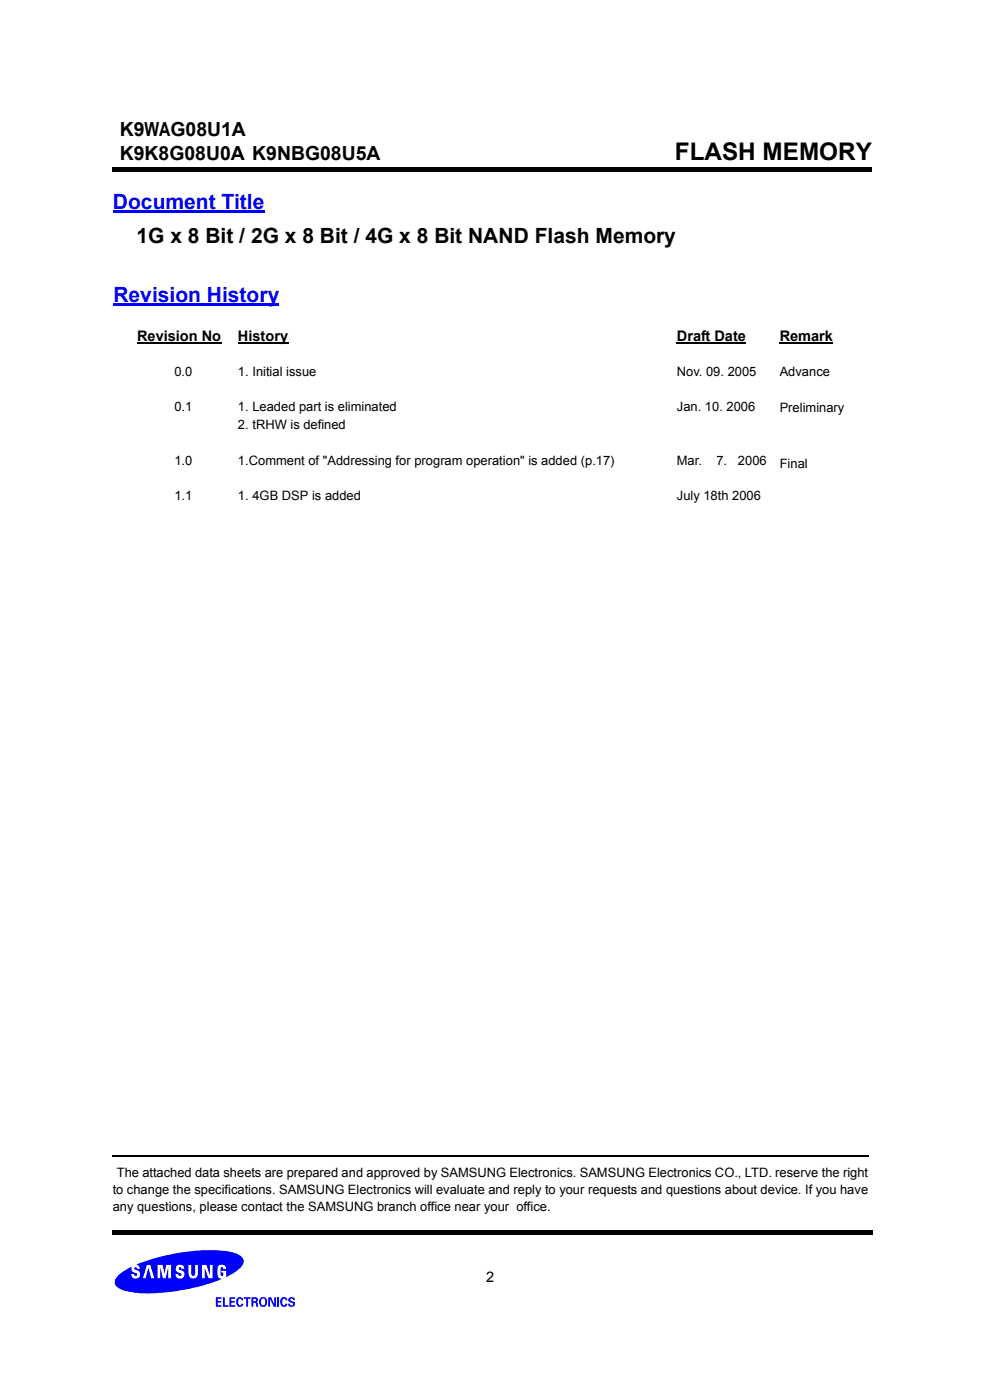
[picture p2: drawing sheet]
<svg xmlns="http://www.w3.org/2000/svg" width="210mm" height="297mm" viewBox="0 0 210 297" stroke-linecap="round" stroke-linejoin="round" font-family="sans-serif">
<defs><g id="words">
<text font-size="5.1" x="143.2" y="33.8">FLASH MEMORY</text>
<g font-size="4.4" fill="#00f">
<text x="24" y="44.4">Document Title</text>
<text x="24.1" y="64.1">Revision History</text>
</g>
<text font-size="4.4" x="28.9" y="51.5">1G x 8 Bit / 2G x 8 Bit / 4G x 8 Bit NAND Flash Memory</text>
<g font-size="4.1">
<text x="25.4" y="28.9">K9WAG08U1A</text>
<text x="25.4" y="33.9">K9K8G08U0A K9NBG08U5A</text>
</g>
<g font-size="3.1">
<text x="29.1" y="72.4">Revision No</text>
<text x="50.5" y="72.4">History</text>
<text x="143.6" y="72.4">Draft Date</text>
<text x="165.4" y="72.4">Remark</text>
<text x="103.1" y="272">2</text>
</g>
<g font-size="2.7">
<text x="37" y="79.7">0.0</text>
<text x="50.5" y="79.7">1. Initial issue</text>
<text x="143.6" y="79.7">Nov. 09. 2005</text>
<text x="165.4" y="79.7">Advance</text>
<text x="37" y="87.2">0.1</text>
<text x="50.5" y="87.2">1. Leaded part is eliminated</text>
<text x="143.6" y="87.2">Jan. 10. 2006</text>
<text x="165.4" y="87.4">Preliminary</text>
<text x="50.5" y="91">2. tRHW is defined</text>
<text x="37" y="98.6">1.0</text>
<text x="50.5" y="98.6">1.Comment of &quot;Addressing for program operation&quot; is added (p.17)</text>
<text x="143.6" y="98.6">Mar.</text>
<text x="152" y="98.6">7.</text>
<text x="156.5" y="98.6">2006</text>
<text x="165.4" y="99.3">Final</text>
<text x="37" y="106.1">1.1</text>
<text x="50.5" y="106.1">1. 4GB DSP is added</text>
<text x="143.6" y="106.1">July 18th 2006</text>
<text x="24.8" y="249.7">The attached data sheets are prepared and approved by SAMSUNG</text>
<text x="108.1" y="249.7">Electronics. SAMSUNG Electronics CO., LTD. reserve the right</text>
<text x="23.9" y="253.4">to change the specifications. SAMSUNG Electronics will evaluate and reply to your requests and questions about device. If you have</text>
<text x="23.9" y="256.8">any questions, please contact the SAMSUNG branch office near your office.</text>
</g>
</g></defs>
<g fill="#00f">
<path d="M25.2 270.5a1.63 1.63 0 0 0-.9 1.7 1.63 1.63 0 0 0 1.4 1.3 20.5 20.5 0 0 0 9.6 .7l6.4-1.1 3.3-1 2.3-.9h-.1a.85 .85 0 0 1-1.1-.8l.1-1.5 .1-.4 .3-.2h.8l.5 .6v.3h-.6l-.1-.4-.4 .1v1.5l.2 .3 .4-.1v-.7h-.4v-.3h1v1.3l2-1.1a3.1 3.1 0 0 0 1.7-2.4 3.3 3.3 0 0 0-2.7-1.8l-2.8-.3a29.1 29.1 0 0 0-6.1 .2l-3.1 .4-2.9 .7-5.2 1.7a.75 .75 0 0 1 .7 .9h-.5a.31 .31 0 0 0-.3-.4 .31 .31 0 0 0-.3 .3 .31 .31 0 0 0 .3 .3 .95 .95 0 0 1 .9 1 .95 .95 0 0 1-1 .9 .95 .95 0 0 1-.9-1h.6l.2 .4 .4-.1a.39 .39 0 0 0 0-.5 .39 .39 0 0 0-.5-.1 .87 .87 0 0 1-.5-1.3l-.9 .4zM31.2 268.3h.7l.8 2.9h-.6l-.6-2.3-.6 2.3h-.6zM33.4 268.3h1.1l.4 2 .4-2h1v2.9h-.6v-2.4l-.6 2.4h-.6l-.5-2.4v2.4h-.6zM37.5 268.6a.94 .94 0 0 1 1-.3 .94 .94 0 0 1 .6 .9h-.6a.29 .29 0 0 0-.2-.3 .29 .29 0 0 0-.3 .1h-.1a.66 .66 0 0 0 .8 .6 .94 .94 0 0 1-.1 1.6 .94 .94 0 0 1-1.4-.9h.6l.3 .4 .2-.1a.27 .27 0 0 0 .2-.2 .27 .27 0 0 0-.2-.3 .97 .97 0 0 1-.9-.5 .97 .97 0 0 1 .1-1zM40 268.3h.6v2l.2 .3a.44 .44 0 0 0 .6-.3v-2h.6v1.9a.99 .99 0 0 1-1 1 .99 .99 0 0 1-1-1zM42.9 268.3h.9l.7 2.2v-2.2h.6v2.9h-.9l-.8-2.2v2.2h-.5zM45.8 275.2h1.2v.3h-.8v.5h.8v.3h-.8v.6h.8v.3h-1.2z" fill-rule="evenodd"/>
<path d="M47.3 275.2h.4v1.7h.8v.3h-1.2z" fill-rule="evenodd"/>
<path d="M48.7 275.2h1.2v.3h-.8v.5h.7v.3h-.7v.6h.8v.3h-1.2z" fill-rule="evenodd"/>
<path d="M50.4 275.3a.75 .75 0 0 1 .8-.1 .75 .75 0 0 1 .4 .7h-.4a.31 .31 0 0 0-.2-.4 .31 .31 0 0 0-.4 .2l-.1 .7a.36 .36 0 0 0 .3 .5 .36 .36 0 0 0 .4-.3h.4a.8 .8 0 0 1-.9 .6 .8 .8 0 0 1-.6-1z" fill-rule="evenodd"/>
<path d="M51.7 275.2h1.5v.3h-.6v1.7h-.4v-1.7h-.5z" fill-rule="evenodd"/>
<path d="M53.3 275.2l1.3 .1 .1 .6-.4 .3a.67 .67 0 0 1 .4 .8l.1 .2h-.4l-.2-.7-.5-.1v.8h-.4zM53.7 275.5v.6l.4-.1a.28 .28 0 0 0 .2-.2 .28 .28 0 0 0-.2-.3z" fill-rule="evenodd"/>
<path d="M55.2 275.5a.93 .93 0 0 1 1.2-.1 .93 .93 0 0 1 .2 1.2 .89 .89 0 0 1-1.1 .6 .89 .89 0 0 1-.6-1.2zM55.6 275.5a.81 .81 0 0 0-.3 .8 .81 .81 0 0 0 .6 .6l.3-.3 .1-.7-.2-.4z" fill-rule="evenodd"/>
<path d="M56.9 275.2h.6l.7 1.6v-1.6h.4v2h-.6l-.7-1.7v1.7h-.4z" fill-rule="evenodd"/>
<path d="M59.7 275.3a.75 .75 0 0 1 .8-.1 .75 .75 0 0 1 .5 .7h-.4a.37 .37 0 0 0-.5-.4 .37 .37 0 0 0-.2 .5v.7l.2 .2h.3l.2-.3h.4a.78 .78 0 0 1-.8 .6 .78 .78 0 0 1-.7-.8v-.8z" fill-rule="evenodd"/>
<path d="M61.3 275.4a.71 .71 0 0 1 .7-.2 .71 .71 0 0 1 .5 .6h-.3l-.2-.3h-.3a.3 .3 0 0 0-.1 .4 .3 .3 0 0 0 .4 .1 .58 .58 0 0 1 .6 .5 .58 .58 0 0 1-.3 .6 .74 .74 0 0 1-.8 .1 .74 .74 0 0 1-.4-.6h.4l.2 .3h.4v-.4l-.3-.1a.62 .62 0 0 1-.5-1z" fill-rule="evenodd"/>
</g>
<path d="M58.8 275.2h.4v2h-.4z" fill="#00f"/>
<path d="M23.8 35.4h.5v1.1h-.5zM24.3 35.4h160.6v1.1h-160.6zM23.8 260.9h.5v1h-.5zM24.3 260.9h160.8v1h-160.8z" fill="#000"/>
<g fill="#00f">
<path d="M24 44.7h32.1v.5h-32.1z"/>
<path d="M24.1 64.4h35.2v.5h-35.2z"/>
</g>
<path d="M23.7 245.1h.2v.3h-.2z" fill="#000"/>
<path d="M23.9 245.3h160.3" fill="none" stroke="#000" stroke-width=".35"/>
<path d="M29.1 72.7h17.8M50.5 72.7h10.6M143.6 72.7h14.6M165.4 72.7h11.3" fill="none" stroke="#000" stroke-width=".33"/>
<use href="#words"/>
</svg>
